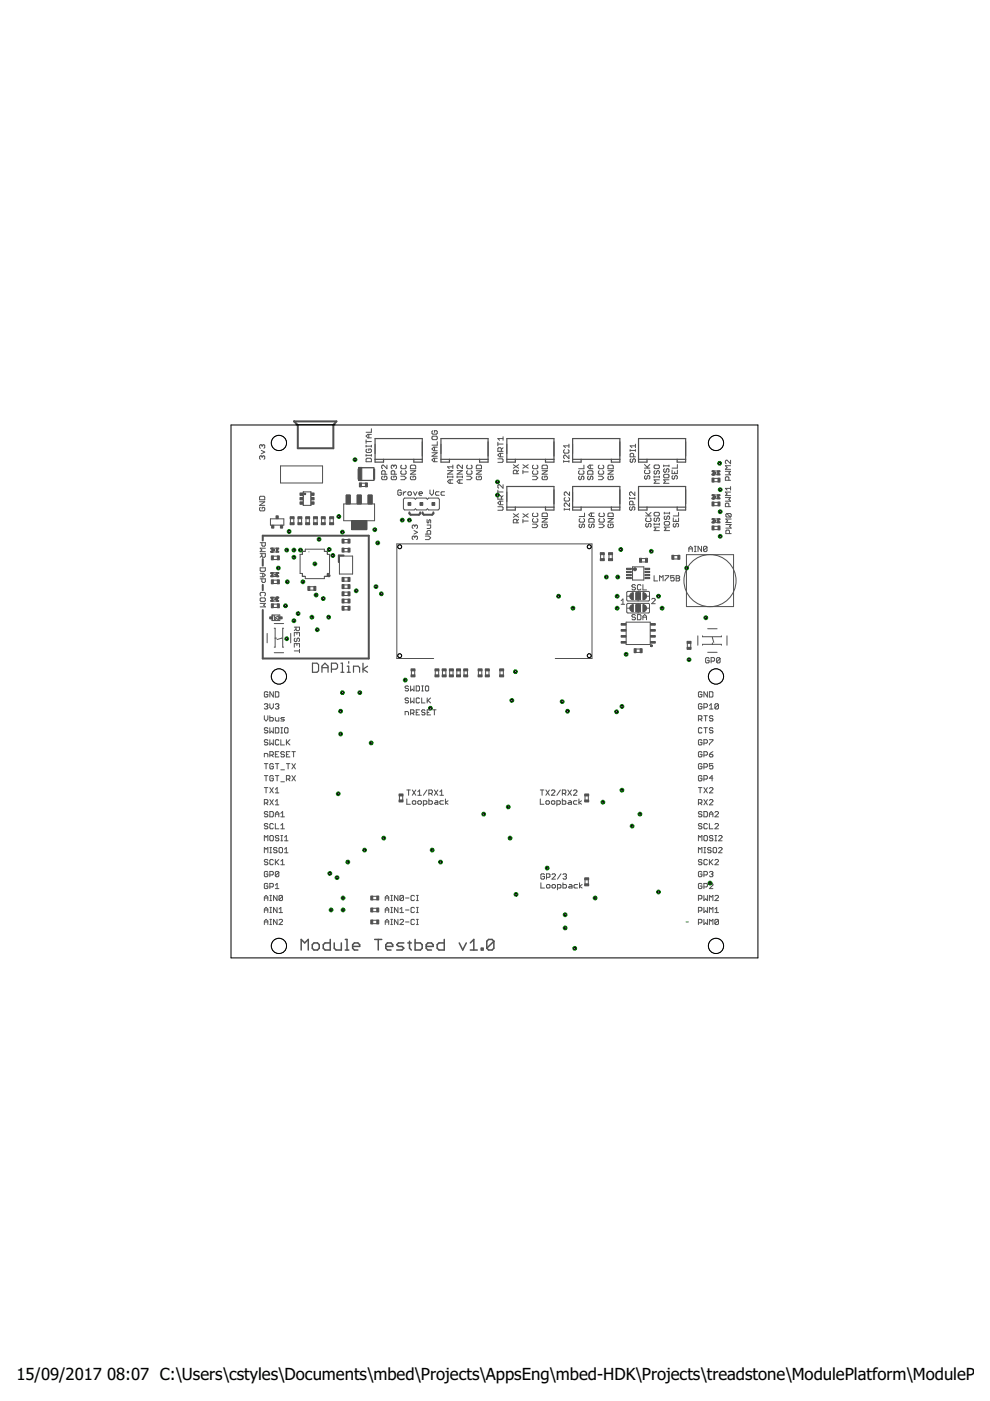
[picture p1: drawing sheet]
<svg xmlns="http://www.w3.org/2000/svg" width="210mm" height="297mm" viewBox="0 0 210 297" stroke-linecap="round" stroke-linejoin="round" font-family="sans-serif">
<defs><g id="words">
<g font-size="3.5">
<text x="3.5" y="292.5">15/09/2017</text>
<text x="22.7" y="292.5">08:07 C:\Users\cstyles\Documents\mbed\Projects\AppsEng\mbed-HDK\Projects\treadstone\ModulePlatform\ModulePlatf</text>
</g>
</g></defs>
<g fill="none" stroke="#505050" stroke-width=".21">
<path d="M55.4 95.5l.7 .3-.7 .4M55.6 96.8l-.2-.2-.4 .2 .2 .6M55.6 94.5l-.2-.2-.4 .2v.4l.2 .2M55.6 96.8l.2-.2 .3 .2-.1 .6M55.6 94.5v.2M55.6 96.8v.2M55.6 94.5l.2-.2 .3 .2v.4l-.1 .2M59.5 98.8h8.9v3.6h-8.9zM76.1 99.2h3.2v2.7h-3.2zM76.1 99.1h.6M77.6 97.3l.2-.1h.7l.2 .1v.6h-1.1zM77.6 93.3v.7"/>
<path d="M77.6 94.4v.4M77.6 96.4v.3M77.6 96.5h1.1M77.6 94.6h1.1M77.6 93.6h1.1M77.8 95.2l-.2 .2v.4l.2 .1h.7l.2-.1v-.4l-.2-.2h-.3v.4M78.2 92.1v.7M78.7 90.9v.8h-1.1M78.7 94.4v.4M78.7 96.4v.3M78.7 92.1h-.7l-.4 .4 .4 .3h.7M79.5 94.2v2"/>
<path d="M82 98.6v.8l-.7-.8-.4 .2v.4l.2 .2M83.5 98.8l-.2-.2-.3 .2v.4l.1 .2M83.5 98.8l.2-.2 .4 .2v.4l-.2 .2M83.5 98.8v.2M85.2 99.8l-.2 .2v.4l.2 .1h.7l.2-.1v-.4l-.2-.2M85.2 98.6l-.2 .2v.4l.2 .2h.7l.2-.2v-.4l-.2-.2M87 99.8h1.1l-1.1 .7h1.1M87.2 98.6h.7l.2 .2v.6h-1.1v-.6zM91.6 96h1.1l-1.1 .7h1.1M91.6 92.7l.2-.2h.7l.2 .2v.3l-.2 .2h-.7l-.2-.2zM91.8 91.3l-.2 .2v.4l.2 .2h.7l.2-.2v-.4l-.2-.2h-.4v.4M92.1 94.8v.8"/>
<path d="M92.1 97.2v.7M92.7 97.2h-.8l-.3 .3 .3 .4h.8M92.7 94.8h-.8l-.3 .4 .3 .4h.8M92.7 93.6v.8h-1.1M93.5 94.2v2M94.9 99.8h1.1l-1.1 .7h1.1M96 98.6v.8M96 99h-1.1l.3 .4M96.9 99.8h1.1l-1.1 .7h1.1M98 98.6v.8l-.7-.8-.4 .2v.4l.2 .2M99.1 99.8l-.1 .2v.4l.1 .1h.8l.2-.1v-.4l-.2-.2M99.1 98.6l-.1 .2v.4l.1 .2h.8l.2-.2v-.4l-.2-.2"/>
<path d="M101 99.8h1.1l-1.1 .7h1.1M101.2 98.6h.7l.2 .2v.6h-1.1v-.6zM105.6 97.3h.9l.2 .2-.2 .5h-.9M105.6 93.8v.7M105.6 94.1h1.1M106.1 96.1v.8M106.3 95.7v-.6l-.2-.2h-.4l-.1 .2v.6h1.1M106.7 92.6v.7M106.7 96.1h-.8l-.3 .4 .3 .4h.8M106.7 94.9l-.4 .4M106.7 93h-1.1l.3 .3M107.5 94.2v2"/>
<path d="M108.8 98.5l1.2 .8M110 99.7l-.4 .4M110 98.5l-1.2 .8M110.9 99.7v.7M110.9 98.5l1.1 .8M112 98.5l-1.1 .8M113.1 99.8l-.2 .2v.4l.2 .1h.7l.2-.1v-.4l-.2-.2M113.1 98.6l-.2 .2v.4l.2 .2h.7l.2-.2v-.4l-.2-.2M114.9 99.8h1.2l-1.2 .7h1.2M114.9 98.8l.2-.2h.8l.2 .2v.6h-1.2zM119.5 97.8h1.1M119.5 97.6v.4"/>
<path d="M119.7 95.3l-.2 .2v.4l.2 .2h.7l.2-.2v-.4l-.2-.2M120.6 96.5v.7l-.7-.7-.4 .2v.3l.2 .2M120.6 94.2v.7M120.6 97.6v.4M120.6 94.5h-1.1l.4 .4M121.4 94.2v2M122.9 99.8l-.2 .2v.4l.2 .1h.7l.2-.1v-.4l-.2-.2M123.8 98.6v.8h-1.1M124.6 100l.2-.2h.7l.2 .2v.5h-1.1zM125.2 98.6v.8M125.7 98.6h-.7l-.4 .4 .4 .4h.7M127.1 99.8l-.2 .2v.4l.2 .1h.7l.2-.1v-.4l-.2-.2"/>
<path d="M127.1 98.6l-.2 .2v.4l.2 .2h.7l.2-.2v-.4l-.2-.2M128.9 99.8h1.1l-1.1 .7h1.1M128.9 98.8l.2-.2h.7l.2 .2v.6h-1.1zM133.6 95.3v.4M133.6 95.5h1.1M133.8 97.3l-.2 .2v.3l.4 .2 .2-.5 .3-.2 .2 .2v.3l-.2 .2M134.3 96.9v-.6l-.1-.2-.6 .2v.6h1.1M134.7 94.5h-1.1l.4 .4M134.7 94.2v.7M134.7 95.3v.4M135.4 94.2v2M136.7 99.3h1.1"/>
<path d="M136.7 98.5l.7 .8M136.8 99.7l-.1 .1v.4l.1 .2h.8l.2-.2v-.4l-.2-.1M137.8 98.5l-.6 .6M138.7 98.8l.2-.2h.7l.2 .2v.4l-.2 .2h-.7l-.2-.2zM138.9 99.8l-.2 .2v.3l.3 .2 .2-.2v-.3l.4-.2 .2 .2v.3l-.2 .2M140.7 98.6v.4M140.7 98.8h1.1M140.9 99.4l-.2 .2v.3l.2 .2 .4-.2v-.3l.2-.2 .3 .2v.3l-.2 .2M141.8 98.6v.4M142.5 99.7v.7h1.1v-.7M143.6 98.5v.8h-1.1M151 99.9l.3 .4-.3 .3"/>
<path d="M151.4 99.9h.8M152.6 100l-.2 .2 .2 .3M153.8 99.9h1.1l-.4 .4 .4 .4h-1.1M154.9 98.7h-1.1l.4 .4-.4 .4h1.1M154.9 97.6v.7l-.7-.7-.4 .2 .2 .5M55 106.4h1.1l-1.1 .7h1.1M55.2 115.1h1.1v.5l-.2 .2h-.4l-.2-.2v-.5M55.2 117.4h1.1v.6l-.2 .2h-.4l-.2-.2v-.6M55.2 105.2h.8l.1 .2v.6h-1.1v-.6zM55.2 107.6l-.2 .1v.4l.2 .2h.8l.1-.2v-.4l-.1-.1h-.4v.3M55.5 117.8l-.3 .4M56.3 116.2h-1.1l.3 .4-.3 .4h1.1"/>
<path d="M57.3 110h2.9v1.3h-2.9zM57.4 116.3l.3 .3-.3 .3M57.9 117h.7M57.9 116.2h.7M58 117.9h.8M58 118.6h.8M59.1 116.4l-.3 .2 .3 .3M61.6 110v.8M62.3 110v.8M63.2 110v.8M63.9 110v.8M64.1 116.9h.6v-.5h4.1v.5h.6v.6h.5v4.1h-.5v.6h-.6v.5h-4.1v-.5h-.6v-.6h-.5v-4.1h.5z"/>
<path d="M64.3 104.3h1.6v2.8h-1.6zM64.9 110v.8M65.6 110v.8M66.5 110v.8M67.2 110v.8M68.2 110v.8M68.9 110v.8M70 110v.8M70.7 110v.8M72 117.9h2.8v3.8h-2.8zM72.9 106.8h6.5v3.6h-6.5zM72.9 115.1h.9"/>
<path d="M72.9 117h.9M72.9 114.4h.9M72.9 116.3h.9M76.6 102.4h.9M76.6 103.1h.9M81.1 101l-.2 .2v.3l.2 .2h.8l.1-.2v-.3l-.1-.2h-.4v.3M81.7 100.5v-.5l-.2-.2-.6 .2v.5h1.1M83.1 101l-.1 .2v.3l.1 .2h.8l.2-.2v-.3l-.2-.2h-.4v.3M83.7 100.5v-.5l-.2-.2-.5 .2v.5h1.1M85 101h.7l.4 .3-.4 .4h-.7M85.1 104.1l-.2-.2h-.4l-.2 .2v.7l.2 .2h.4l.2-.2v-.3h-.4M85.5 104.3v.7"/>
<path d="M85.5 105.9l.3-.3h2l.3 .3 .2-.3h2.1l.2 .3 .3-.3h2l.3 .3v2l-.3 .2h-2l-.3-.2-.2 .2h-2.1l-.2-.2-.3 .2h-2l-.3-.2zM86.1 104.3l-.6 .3M86.5 104.5l.2-.2h.4l.1 .5-.1 .2h-.4l-.2-.2zM87.2 101l-.2 .2v.3l.2 .2h.7l.2-.2v-.3l-.2-.2h-.3v.3M87.7 104.3l.3 .7 .4-.7M87.8 112.5l.7 .4-.7 .3M87.9 111.5l-.1-.2-.4 .2v.4l.2 .2M87.9 111.5l.2-.2 .4 .2v.4l-.2 .2M87.9 113.8l.2-.1 .4 .1v.4l-.2 .2M87.9 113.8l-.1-.1-.4 .1v.4l.2 .2M87.9 111.5v.2M87.9 113.8v.2"/>
<path d="M88.8 104.6h.8l-.2-.3h-.4l-.2 .2v.3l.2 .2h.4M90.2 113.2h1.1v-.5l-.2-.2h-.4l-.1 .2v.5M90.2 113.7h.7l.4 .3-.4 .4h-.7M90.6 110.2v.5l.1 .2 .4-.7 .2 .1v.6M90.6 111.3h.7v.6l-.2 .2h-.5M91.2 103.9v.7l.3 .4 .4-.4v-.7M93.1 104.3h-.6l-.2 .2v.3l.2 .2h.6M94.3 104.3h-.6l-.2 .2 .2 .5h.6M94.9 101.1h1.1M94.9 100.9v.4M95.4 101.7v.8M96 101.7h-.8l-.3 .4 .3 .4h.8"/>
<path d="M96 100.9v.4M96.9 101.1h1.1M96.9 100.9v.4M97.5 101.7v.8M98 101.7h-.7l-.4 .4 .4 .4h.7M98 100.9v.4M99 101h.7l.4 .3-.4 .4h-.7M101.2 101l-.2 .2 .2 .5h.7l.2-.2-.2-.5h-.4v.3M105.6 107.4h.9l.2 .2v.4l-.2 .2h-.9M105.6 103.9v.8M105.6 104.3h1.1M106.1 106.3v.7"/>
<path d="M106.3 105.8v-.5l-.2-.2h-.4l-.1 .2v.5h1.1M106.7 102.8v.7l-.8-.7-.3 .2 .1 .5M106.7 106.3h-.8l-.3 .3 .3 .4h.8M106.7 105.1l-.4 .4M107.5 104.3v2M108.8 108.9l1.2 .8M109.6 100.4v-.5l-.2-.2h-.4l-.2 .2v.5h1.2M109.6 110.8v-.5l-.2-.2h-.4l-.2 .2v.5h1.2M110 110.1l-.4 .4M110 108.9l-1.2 .8M110.9 100.1h1.1M110.9 110.1v.7"/>
<path d="M110.9 110.5h1.1M110.9 108.9l1.1 .8M112 108.9l-1.1 .8M112.9 101h.8l.3 .3-.3 .4h-.8M112.9 111.1h.8l.3 .4-.3 .4h-.8M113.1 109.9l-.2 .2v.4l.2 .2h.7l.2-.2v-.4l-.2-.2M113.1 108.8l-.2 .2v.3l.2 .2h.7l.2-.2v-.3l-.2-.2M114.9 109.9h1.2l-1.2 .8h1.2M115.1 101l-.2 .2v.3l.2 .2h.8l.2-.2v-.3l-.2-.2h-.4v.3M115.1 108.8h.8l.2 .2v.5h-1.2v-.5zM115.1 111.1l-.2 .2v.4l.2 .2h.8l.2-.2v-.4l-.2-.2h-.4v.4M119.6 108h1.2"/>
<path d="M119.6 107.8v.4M119.8 105.5l-.2 .2v.3l.2 .2h.8l.2-.2v-.3l-.2-.2M120.8 104.3v.8l-.8-.8-.4 .2v.4l.2 .2M120.8 106.7v.7l-.8-.7-.4 .1v.4l.2 .2M120.8 107.8v.4M121.4 104.3v2M122.9 101l-.2 .2v.3l.4 .2 .2-.2v-.3l.3-.2 .2 .2v.3l-.2 .2M123 111.1l-.2 .2v.4l.2 .2 .4-.2v-.4l.1-.2 .4 .2v.4l-.2 .2M123 109.9l-.2 .2v.4l.2 .2h.7l.2-.2v-.4l-.2-.2M123.9 108.8v.7h-1.1M124.8 101l-.2 .2v.3l.4 .2 .2-.2v-.3l.3-.2 .2 .2v.3l-.2 .2M124.8 110.1l.2-.2h.8l.2 .2v.6h-1.2z"/>
<path d="M125 111.1l-.2 .2v.4l.2 .2 .4-.2v-.4l.2-.2 .4 .2v.4l-.2 .2M125.4 108.8v.7M126 108.8h-.8l-.4 .4 .4 .3h.8M126.9 101h.7l.4 .3-.4 .4h-.7M127 111.1h.7l.4 .4-.4 .4h-.7M127.2 109.9l-.2 .2v.4l.2 .2h.7l.2-.2v-.4l-.2-.2M127.2 108.8l-.2 .2v.3l.2 .2h.7l.2-.2v-.3l-.2-.2M127.3 117.6v.9M128 117.6v.9M128.9 109.9h1.1l-1.1 .8h1.1M129.1 101l-.2 .2v.3l.2 .2h.7l.2-.2v-.3l-.2-.2h-.3v.3M129.1 108.8h.7l.2 .2v.5h-1.1v-.5z"/>
<path d="M129.1 111.1l-.2 .2v.4l.2 .2h.7l.2-.2v-.4l-.2-.2h-.3v.4M129.1 117.6v.9M129.8 117.6v.9M133.5 105.5v.3M133.5 105.7h1.1M133.7 107.4l-.2 .2v.4l.2 .2 .3-.2v-.4l.2-.2 .4 .2v.4l-.2 .2M134.2 107v-.6l-.2-.1h-.3l-.2 .1v.6h1.1M134.6 104.3v.8l-.7-.8-.4 .2v.4l.2 .2M134.6 105.5v.3M135.4 104.3v2M136 118.4h.9M136 119.1h.9"/>
<path d="M136.8 100.8l-.1 .2v.4l.1 .2 .4-.2v-.4l.2-.2 .4 .2v.4l-.2 .2M136.9 109.4h1.1M136.9 108.6l.7 .8M137.1 111l-.2 .2v.3l.2 .2 .4-.2v-.3l.1-.2 .4 .2v.3l-.2 .2M137.1 109.8l-.2 .2v.4l.2 .2h.7l.2-.2v-.4l-.2-.2M138 108.6l-.5 .6M138.7 101.1h1.1M138.7 108.8l.2-.2h.7l.2 .2v.4l-.2 .2h-.7l-.2-.2zM138.7 100.9v.4M138.7 111v.3M138.7 111.1h1.1M138.9 109.8l-.2 .2v.4l.2 .2 .3-.2v-.4l.2-.2 .4 .2v.4l-.2 .2"/>
<path d="M139.8 101.7h-1.1l.3 .4-.3 .4h1.1M139.8 100.9v.4M139.8 111v.3M139.8 111.8h-1.1l.3 .3-.3 .4h1.1M140.7 100.7l.2-.1h.7l.2 .1v.4l-.2 .2h-.7l-.2-.2zM140.8 110.8l.2-.2h.8l.2 .2v.3l-.2 .2h-.8l-.2-.2zM140.8 108.6v.4M140.8 108.8h1.2M141 109.4l-.2 .2v.4l.4 .2 .2-.2v-.4l.4-.2 .2 .2v.4l-.2 .2M141.8 101.7h-1.1l.4 .4-.4 .4h1.1M142 111.8h-1.2l.4 .3-.4 .4h1.2M142 108.6v.4"/>
<path d="M142.7 100.8l-.2 .2v.4l.4 .2 .1-.2v-.4l.4-.2 .2 .2v.4l-.2 .2M142.7 109.8v.8h1.2v-.8M142.9 117.8h.8M142.9 118.5h.8M142.9 111l-.2 .2v.3l.2 .2 .4-.2v-.3l.2-.2 .4 .2v.3l-.2 .2M143 100v.4M143.3 110.2v.4M143.9 108.6v.8h-1.2M145.5 117.6h10v11h-10zM146 116.9v-.7l.4-.4 .4 .4v.7M146 116.4h.8M147.2 115.8h.4"/>
<path d="M147.2 116.9h.4M147.4 115.8v1.1M148.7 115.8v1.1l-.7-1.1v1.1M149.9 116l-.2-.2h-.3l-.2 .2v.8M149.9 116v.8l-.2 .1h-.3l-.2-.1M149.9 116l-.7 .8M151 110.1l.3 .3-.3 .3M151 105l.3 .3-.3 .3M151.4 111.6h.8M151.4 112.3h.8M151.4 106.5h.8M151.4 107.2h.8"/>
<path d="M151.4 101.4h.8M151.4 102.1h.8M151.4 110.8h.8M151.4 100.6h.8M151.4 105.7h.8M151.4 110h.8M151.4 104.9h.8M152.6 110.1l-.2 .3 .2 .3M152.6 105.1l-.2 .2 .2 .3M153.8 105.5h1.1l-.4 .4 .4 .4h-1.1M153.9 111.2h1.1l-.3 .4 .3 .4h-1.1M154.1 108.9l-.2 .2v.3l.2 .2h.8"/>
<path d="M154.1 108.9h.8l.1 .2-.1 .5M154.1 108.9l.8 .7M154.5 107.4v-.6l-.2-.1h-.3l-.2 .1v.6h1.1M154.5 101.8v-.5l-.2-.2h-.3l-.2 .2v.5h1.1M154.7 113.1v-.5l-.2-.2h-.4l-.2 .2v.5h1.1M154.9 104.3h-1.1l.4 .4-.4 .4h1.1M154.9 103.5h-1.1l.4 .4M154.9 103.2v.7M155 110h-1.1l.4 .4-.4 .4h1.1M55.2 120.4h1.1v.5l-.2 .2h-.8l-.1-.2zM55.2 122.7h1.1v.6l-.2 .2h-.4l-.2-.2v-.6M55.2 121.6h.7l.4 .3-.4 .4h-.7"/>
<path d="M55.2 127.9h1.1l-.4 .4 .4 .4h-1.1M55.3 126.3l-.1-.1 .1-.6h.8l.2 .2-.2 .5M55.3 126.8h.8l.2 .5-.2 .2h-.8l-.1-.2zM55.7 121.6v.7M56.6 134.3v2M57.4 121.6l.3 .2-.3 .3M57.4 126.8l.3 .2-.3 .3M57.7 130.4h1.6v1.2h-1.6zM57.8 130.4v1.2M57.9 127.4h.7M57.9 121.4h.7M57.9 122.2h.7"/>
<path d="M57.9 126.6h.7M58 123h.8M58 123.7h.8M58 128.1h.8M58 128.8h.8M58 130.6h.2v.8h.3M58.1 133.2h.2v4h-.2M58.1 138.4h2M58.1 132.2h2M58.3 135.3h.3M58.3 131l.7-.4v.8zM59.1 121.5l-.3 .3 .3 .3"/>
<path d="M59.1 126.7l-.3 .3 .3 .3M59.8 135.3l-1.1 .3M60.1 133.2h-.2v4h.2M61.6 134.3v2M62.4 133h1.1v.5l-.2 .2h-.4l-.1-.2v-.5M62.4 134.9v-.8h1.1v.8M62.4 137.2v-.7h1.1v.7M62.4 138h1.1M62.6 135.3l-.2 .2v.4l.2 .1 .3-.1v-.4l.2-.2 .4 .2v.4l-.2 .1M62.8 133.3l-.4 .4M62.9 134.1v.4M62.9 136.5v.3"/>
<path d="M63.5 137.6v.8M65.7 125.1h.8M65.7 124.4h.8M72.9 123.2h.9M72.9 128.6h.9M72.9 127.8h.9M72.9 127.1h.9M72.9 122.5h.9M72.9 126.3h.9M72.9 125.5h.9M72.9 124.7h.9M72.9 124h.9"/>
<path d="M72.9 129.3h.9M91.9 139.6h-7.8v-24.3h41.4v24.3h-7.8M131.7 127.4l.4-.4v1.1M131.7 128.1h.7M132.8 131.9h5.1v4.8h-5.1zM133 125.5l4.6-.1 .1 .2v1.7l-.2 .1h-4.4l-.2-.2zM133 128h4.6l.1 .2v1.6l-.2 .2-4.4-.1-.2-.2zM133 126.4h.5M133 128.9h.5M134.1 120.2h2.4v2.8h-2.4zM134.7 124.1l-.2-.1h-.3l-.2 .3 .2 .2h.3l.2 .4-.2 .2h-.3l-.2-.2M134.7 130.5l-.2-.2-.5 .2 .2 .4h.3l.2 .1-.2 .4-.5-.2"/>
<path d="M134.9 138.3h.8M134.9 137.6h.8M135.1 130.3h.6l.2 .2v.7l-.2 .2h-.6zM135.3 125.4v.2M135.3 127.2v.2M135.3 127.9v.3M135.3 129.7v.3M135.9 124.1l-.2-.1h-.4l-.2 .1v.8l.2 .2h.4l.2-.2M136.3 124v1.1h.8M136.3 131.4v-.7l.4-.4 .4 .4v.7M136.3 130.9h.8M137.1 126.4h.5"/>
<path d="M137.1 128.9h.5M138.2 127l.2-.1 .5 .1v.2l-.7 .8h.7M138.7 122v1.2h.7M139.8 123.2v-1.2l.4 .4 .4-.4v1.2M141 122h.8v.2l-.8 .8v.2M142.9 122h-.7v.6l.4-.2 .3 .2v.4l-.2 .2h-.3l-.2-.2M143.4 122h.5l.2 .2-.2 .4 .2 .4-.2 .2h-.5zM143.4 122.6h.5M145.7 136.4v.8M146.5 136.4v.8M148 134.8v2M148.9 134.8v.2h4.1v-.2"/>
<path d="M148.9 136.8v-.2h4.1v.2M150.1 138.3h1.9M150.1 133.3h1.9M150.3 139.6l-.1-.2h-.4l-.2 .2v.8l.2 .1h.4l.1-.1v-.4h-.3M151 135.1l.3 1.1M151 136.3v.3M152.7 139.6l-.2-.2h-.4l-.2 .2v.8M152.7 139.6v.8l-.2 .1h-.4l-.2-.1M152.7 139.6l-.8 .8M154.1 134.8v2M56 151.7v.8l.4 .4 .4-.4v-.8M56 149.4l.2-.2h.4l.2 .2-.2 .4"/>
<path d="M56.4 149.8h.2M56.6 149.8l.2 .2-.2 .3h-.4l-.2-.2M56.8 146.9l-.2-.2h-.4l-.2 .2v.7l.2 .2h.4l.2-.2v-.4h-.4M56.8 154.5l-.2-.2h-.4l-.2 .4 .2 .2h.4l.2 .3-.2 .2h-.4l-.2-.2M56.8 157l-.2-.2h-.4l-.2 .4 .2 .2h.4l.2 .4-.2 .1h-.4l-.2-.1M57.2 149.2v.8l.4 .3 .4-.3v-.8M57.2 151.7v1.2h.6l.2-.2v-.4l-.2-.2h-.6M57.2 154.3v1.1l.4-.4 .4 .4v-1.1M57.2 156.8v1.1l.4-.3 .4 .3v-1.1M58 146.7v1.1l-.8-1.1v1.1M58.4 146.7h.5l.2 .2v.7l-.2 .2h-.5zM58.4 152.1v.6l.2 .2h.5v-.8"/>
<path d="M58.4 154.3h.5l.2 .2v.7l-.2 .2h-.5zM58.4 149.4l.2-.2h.3l.2 .2-.2 .4M58.4 159.9h.4M58.8 149.8h.1M58.9 149.8l.2 .2-.2 .3h-.3l-.2-.2M59.1 157l-.2-.2h-.3l-.2 .2v.8l.2 .1h.3l.2-.1M59.1 159.4h-.7v1.1h.7M59.5 154.3h.4M59.5 155.4h.4M59.5 156.8v1.1h.8M59.7 154.3v1.1M60.3 152.1h-.6l-.2 .2 .2 .2h.4l.2 .2-.2 .2h-.6"/>
<path d="M60.3 159.6l-.2-.2h-.4l-.2 .2 .2 .3h.4l.2 .2-.2 .4h-.4l-.2-.2M60.5 154.3h.4l.2 .2v.7l-.2 .2h-.4l-.2-.2v-.7zM60.7 156.8v1.1M60.7 159.9h.4M60.9 157.4l.6 .5M61.5 159.4h-.8v1.1h.8M61.5 156.8l-.8 .8M61.9 159.4h.7M62.3 159.4v1.1M87.2 142.2v.9M87.9 142.2v.9M92.3 142.2v.9"/>
<path d="M93 142.2v.9M93.8 142.2v.9M94.5 142.2v.9M95.3 142.2v.9M96.1 142.2v.9M96.9 142.2v.9M97.6 142.2v.9M98.4 142.2v.9M99.1 142.2v.9M101.4 142.2v.9M102.2 142.2v.9M103 142.2v.9"/>
<path d="M103.7 142.2v.9M106 142.2v.9M106.7 142.2v.9M148.1 152.5h.5l.2-.2v-.4l-.2-.2h-.5v1.2M148.4 152.5l.4 .4M148.8 146.9l-.2-.2h-.3l-.2 .2v.7l.2 .2h.3l.2-.2v-.4h-.4M148.8 149.4l-.2-.2h-.3l-.2 .2v.7l.2 .2h.3l.2-.2v-.3h-.4M148.8 154.5l-.2-.2h-.3l-.2 .2v.7l.2 .2h.3l.2-.2M148.8 157l-.2-.2h-.3l-.2 .2v.8l.2 .1h.3l.2-.1v-.4h-.4M148.8 159.6l-.2-.2h-.3l-.2 .2v.7l.2 .2h.3l.2-.2v-.4h-.4M149.2 150h.6l.2-.2v-.4l-.2-.2h-.6v1.1M149.2 154.3h.8"/>
<path d="M149.2 157.6h.6l.2-.2v-.4l-.2-.2h-.6v1.1M149.2 151.7h.8M149.6 151.7v1.2M149.6 154.3v1.1M150 146.7v1.1l-.8-1.1v1.1M150.4 146.7h.6l.2 .2v.7l-.2 .2h-.6zM150.4 150.3h.8M150.4 156.8h.8l-.8 1.1M150.4 159.9h.6l.2 .4-.2 .2h-.4l-.2-.2zM150.4 149.6l.4-.4v1.1M150.8 140.2h.5l.2-.2v-.4l-.2-.2h-.5v1.1M151.2 151.9l-.2-.2h-.4l-.2 .2 .2 .4h.4l.2 .2-.2 .4h-.4l-.2-.2"/>
<path d="M151.2 154.5l-.2-.2h-.4l-.2 .2 .2 .4h.4l.2 .1-.2 .4h-.4l-.2-.2M151.2 159.4l-.8 .5M152.3 149.4l-.2-.2h-.3l-.2 .2v.7M152.3 149.4v.7l-.2 .2h-.3l-.2-.2M152.3 149.4l-.7 .7M56 170.3h.6l.2-.2v-.4l-.2-.2h-.6v1.1M56 160.5v-.8h.6l.2 .2v.6M56 178.3v-1.2l.4 .4 .4-.4v1.2M56 161.9h.8M56 164.4h.8M56 167h.8M56.4 161.9v1.1"/>
<path d="M56.4 164.4v1.2M56.4 167v1.1M56.4 170.3l.4 .3M56.8 172.3l-.2-.2h-.4l-.2 .3 .2 .2h.4l.2 .4-.2 .2h-.4l-.2-.2M56.8 174.8l-.2-.2h-.4l-.2 .4 .2 .2h.4l.2 .3-.2 .2h-.4l-.2-.2M57.2 177.3l.2-.2h.4l.2 .2v.8l-.2 .2h-.4l-.2-.2zM57.2 160.1h.6l.2-.2v-.3l-.2-.2h-.6v1.1M57.2 172.1h.6l.2 .2v.7l-.2 .2h-.6zM57.2 167l.8 1.1M57.2 169.5l.8 1.1M57.2 179.7h.4M57.4 179.7v1.1"/>
<path d="M57.6 160.1l.4 .4M58 162.1l-.2-.2h-.4l-.2 .2v.7l.2 .2h.4l.2-.2v-.3h-.4M58 164.6l-.2-.2h-.4l-.2 .2v.8l.2 .2h.4l.2-.2v-.4h-.4M58 174.8l-.2-.2h-.4l-.2 .2v.7l.2 .2h.4l.2-.2M58 167l-.8 1.1M58 169.5l-.8 1.1M58.4 167.4l.4-.4v1.1M58.4 173.2v-.8l.4-.3 .3 .3v.8M58.4 174.6v1.1h.7M58.4 161.9h.7M58.4 169.9l.4-.4v1.1M58.4 164.4h.7"/>
<path d="M58.4 168.1h.7M58.4 170.6h.7M58.4 172.6h.7M58.7 179.9l-.2-.2h-.3l-.2 .3 .2 .2h.3l.2 .4-.2 .2h-.3l-.2-.2M58.8 161.9v1.1M58.8 164.4v1.2M59.1 177.3l-.2-.2h-.3l-.2 .2 .2 .4h.3l.2 .2-.2 .4h-.3l-.2-.2M59.2 179.9l.2-.2h.3l.2 .2v.7l-.2 .2h-.3l-.2-.2zM59.5 163.2h.8M59.5 165.8h.8M59.5 173.2h.8M59.5 172.4l.4-.3v1.1"/>
<path d="M59.5 175l.4-.4v1.1M59.5 175.7h.8M59.5 177.1h.4M59.5 178.3h.4M59.7 177.1v1.2M60.3 178.3h.8M60.3 177.5l.4-.4v1.2M60.7 165.2h.6l.2-.2v-.4l-.2-.2h-.6v1.2M60.7 161.9h.8M61.1 161.9v1.1M61.1 165.2l.4 .4M61.9 161.9l.7 1.1"/>
<path d="M61.9 164.4l.7 1.2M62.6 161.9l-.7 1.1M62.6 164.4l-.7 1.2M84.7 168.8v.8M85.4 168.8v.8M86.3 167.5h.7M86.3 169.4v1.1h.7M86.6 167.5v1.1M87.4 169.9l.2-.1h.4l.2 .1v.4l-.2 .2h-.4l-.2-.2zM87.4 167.5l.8 1.1M88.2 167.5l-.8 1.1M88.6 168.6h.7"/>
<path d="M88.6 169.9l.2-.1h.4l.1 .1v.4l-.1 .2h-.4l-.2-.2zM88.6 167.9l.4-.4v1.1M89.8 170.5h.5l.2-.2v-.4l-.2-.1h-.5v1.1M90.5 167.5l-.7 1.1M90.9 168.2h.6l.2-.2v-.3l-.2-.2h-.6v1.1M90.9 169.4v1.1h.6l.2-.2v-.4l-.2-.1h-.6M91.3 168.2l.4 .4M92.1 167.5l.7 1.1M92.3 169.8h.4l.1 .1v.6h-.5l-.2-.2 .2-.2h.5M92.8 167.5l-.7 1.1M93.3 168.6h.7M93.3 167.9l.3-.4v1.1"/>
<path d="M94 169.8h-.5l-.2 .1v.4l.2 .2h.5M94.4 169.4v1.1M95 169.8l-.6 .3 .6 .4M114.6 167.5h.7M114.6 169.4v1.1h.7M114.9 167.5v1.1M115.7 167.5l.8 1.1M115.7 169.9l.2-.1h.4l.2 .1v.4l-.2 .2h-.4l-.2-.2zM116.5 167.5l-.8 1.1M116.9 167.7l.2-.2h.4l.1 .2v.2l-.7 .7h.7M116.9 169.9l.6-.1 .1 .1v.4l-.1 .2h-.4l-.2-.2zM118.1 170.5h.5l.2-.2v-.4l-.2-.1h-.5v1.1"/>
<path d="M118.8 167.5l-.7 1.1M119.2 168.2h.6l.2-.2-.2-.5h-.6v1.1M119.2 169.4v1.1h.6l.2-.2v-.4l-.2-.1h-.6M119.6 168.2l.4 .4M120.4 167.5l.8 1.1M120.6 169.8h.4l.2 .1v.6h-.6l-.2-.2 .2-.2h.6M121.2 167.5l-.8 1.1M121.6 167.7l.2-.2h.3l.2 .2v.2l-.7 .7h.7M122.3 169.8h-.5l-.2 .1v.4l.2 .2h.5M122.7 169.4v1.1M123.3 169.8l-.6 .3 .6 .4M124 168.8v.8"/>
<path d="M124.7 168.8v.8M148.1 167h.7M148.1 170.3h.5l.2-.2v-.4l-.2-.2h-.5v1.1M148.1 178.3v-1.2l.3 .4 .4-.4v1.2M148.4 170.3l.4 .3M148.4 167v1.1M148.8 162.1l-.2-.2h-.3l-.2 .2v.7l.2 .2h.3l.2-.2v-.3h-.4M148.8 164.6l-.2-.2h-.3l-.2 .2v.8l.2 .2h.3l.2-.2v-.4h-.4M148.8 172.3l-.2-.2h-.3l-.2 .3 .2 .2h.3l.2 .4-.2 .2h-.3l-.2-.2M148.8 174.8l-.2-.2h-.3l-.2 .4 .2 .2h.3l.2 .3-.2 .2h-.3l-.2-.2M149.2 165.2h.6l.2-.2v-.4l-.2-.2h-.6v1.2M149.2 160.1h.6l.2-.2v-.3l-.2-.2h-.6v1.1"/>
<path d="M149.2 162.6h.6l.2-.1v-.4l-.2-.2h-.6v1.1M149.2 172.1h.6l.2 .2v.7l-.2 .2h-.6zM149.2 179.7h.4M149.2 169.5l.8 1.1M149.2 167l.8 1.1M149.4 177.1h.4l.2 .2v.8l-.2 .2h-.4l-.2-.2v-.8zM149.4 179.7v1.1M150 174.8l-.2-.2h-.4l-.2 .2v.7l.2 .2h.4l.2-.2M150 169.5l-.8 1.1M150 167l-.8 1.1M150.4 167.2l.2-.2h.4l.2 .2v.2l-.8 .7h.8M150.4 169.7l.2-.2h.4l.2 .2v.2l-.8 .7h.8"/>
<path d="M150.4 172.6h.8M150.4 174.6v1.1h.8M150.4 173.2v-.8l.4-.3 .4 .3v.8M150.8 179.9l-.2-.2h-.4l-.2 .3 .2 .2h.4l.2 .4-.2 .2h-.4l-.2-.2M151.2 161.9h-.8v.6l.6-.2 .2 .5-.2 .2h-.4l-.2-.2M151.2 165h-.8l.6-.6v1.2M151.2 177.3l-.2-.2h-.4l-.2 .2 .2 .4h.4l.2 .2-.2 .4h-.4l-.2-.2M151.2 179.9l.2-.2h.3l.2 .2v.7l-.2 .2h-.3l-.2-.2zM151.6 172.3l.2-.2h.3l.2 .2v.1l-.7 .8h.7M151.6 174.8l.2-.2h.3l.2 .2v.2l-.7 .7h.7M151.6 177.1h.4M151.6 178.3h.4"/>
<path d="M151.8 177.1v1.2M152.4 177.3l.1-.2h.4l.2 .2-.7 1h.7M152.4 179.9l.1-.2h.4l.2 .2-.7 .9h.7M56 180.8v-1.1l.4 .3 .4-.3v1.1M56 190.9v-.7l.4-.4 .4 .4v.7M56 193.5v-.8l.4-.3 .4 .3v.8M56 196v-.7l.4-.4 .4 .4v.7M56 190.4h.8M56 192.9h.8M56 195.5h.8M56.8 182.4l-.2-.2h-.4l-.2 .4 .2 .2h.4l.2 .4-.2 .1h-.4l-.2-.1M56.8 185l-.2-.2h-.4l-.2 .2v.7l.2 .2h.4l.2-.2v-.4h-.4"/>
<path d="M56.8 187.5l-.2-.2h-.4l-.2 .2v.7l.2 .2h.4l.2-.2v-.3h-.4M57.2 185.5h.6l.2-.2v-.3l-.2-.2h-.6v1.1M57.2 188h.6l.2-.1v-.4l-.2-.2h-.6v1.1M57.2 180.8h.4M57.2 190.9h.4M57.2 189.8h.4M57.2 193.5h.4M57.2 192.4h.4M57.2 196h.4M57.2 194.9h.4M57.4 189.8v1.1M57.4 192.4v1.1"/>
<path d="M57.4 194.9v1.1M58 182.4l-.2-.2h-.4l-.2 .2v.8l.2 .1h.4l.2-.1M58.4 182.2v1.1M58.4 187.7l.4-.4v1.1M58.4 188.4h.7M58.6 182.8l.5 .5M58.7 189.8v1.1l-.7-1.1v1.1M58.7 192.4v1.1l-.7-1.1v1.1M58.7 194.9v1.1l-.7-1.1v1.1M59.1 185l-.7 .7M59.1 185l-.2-.2h-.3l-.2 .2v.7M59.1 185v.7l-.2 .2h-.3l-.2-.2"/>
<path d="M59.1 182.2l-.7 .8M59.2 192.7l.3-.3v1.1M59.2 195.1l.2-.2 .5 .2v.2l-.7 .7h.7M59.2 193.5h.7M59.5 182.6l.4-.4v1.1M59.5 183.3h.8M59.9 190v.8l-.2 .1-.5-.1M59.9 190l-.2-.2-.5 .2v.8M59.9 190l-.7 .8M60.3 180l.4-.3v1.1M60.3 180.8h.8M79 190.8h.9"/>
<path d="M79 190h.9M79 193.3h.9M79 192.6h.9M79 195.8h.9M79 195.1h.9M81.7 190.9v-.7l.4-.4 .3 .4v.7M81.7 193.5v-.8l.4-.3 .3 .3v.8M81.7 196v-.7l.4-.4 .3 .4v.7M81.7 190.4h.7M81.7 192.9h.7M81.7 195.5h.7M82.8 190.9h.4"/>
<path d="M82.8 189.8h.4M82.8 193.5h.4M82.8 192.4h.4M82.8 196h.4M82.8 194.9h.4M83 189.8v1.1M83 192.4v1.1M83 194.9v1.1M84.4 189.8v1.1l-.8-1.1v1.1M84.4 192.4v1.1l-.8-1.1v1.1M84.4 194.9v1.1l-.8-1.1v1.1M84.8 193.5h.8"/>
<path d="M84.8 195.1l.2-.2h.4l.2 .2v.2l-.8 .7h.8M84.8 192.7l.4-.3v1.1M85.6 190v.8l-.2 .1h-.4l-.2-.1M85.6 190l-.2-.2h-.4l-.2 .2v.8M85.6 190l-.8 .8M86 190.4h.7M86 192.9h.7M86 195.5h.7M87.9 190l-.2-.2-.6 .2v.8l.2 .1 .6-.1M87.9 192.6l-.2-.2-.6 .2v.7l.2 .2 .6-.2M87.9 195.1l-.2-.2-.6 .2v.8l.2 .1 .6-.1M88.3 190.9h.4"/>
<path d="M88.3 189.8h.4M88.3 193.5h.4M88.3 192.4h.4M88.3 196h.4M88.3 194.9h.4M88.5 189.8v1.1M88.5 192.4v1.1M88.5 194.9v1.1M114.7 187.2v1.1h.7M115.4 185.4l-.1-.1h-.4l-.2 .1v.8l.2 .2h.4l.1-.2v-.4h-.3M115.9 186h.5l.2-.2v-.4l-.2-.1h-.5v1.1M116 187.5h.4l.2 .2v.4l-.2 .2h-.4l-.1-.2v-.4z"/>
<path d="M117 185.4l.2-.1 .6 .1v.2l-.8 .8h.8M117 187.7l.2-.2h.4l.2 .2v.4l-.6 .2-.2-.2zM118.2 188.3h.5l.2-.2v-.4l-.2-.2h-.5v1.2M118.9 185.3l-.7 1.1M119.4 187.2v1.1h.5l.2-.2v-.4l-.2-.2h-.5M119.4 185.4l.1-.1h.4l.2 .1-.2 .4M119.7 185.8h.2M119.9 185.8l.2 .2-.2 .4h-.4l-.1-.2M120.7 187.5h.4l.2 .2v.6h-.6l-.2-.2 .2-.2h.6M122.4 187.5h-.5l-.2 .2v.4l.2 .2h.5M122.9 187.2v1.1M123.4 187.5l-.5 .4 .5 .4"/>
<path d="M124 186.5v.9M124.7 186.5v.9M148.1 190.6h.5l.2-.2v-.4l-.2-.2h-.5v1.1M148.1 193.1h.5l.2-.2v-.3l-.2-.2h-.5v1.1M148.1 195.7h.5l.2-.2v-.4l-.2-.2h-.5v1.1M148.1 180.8v-1.1l.3 .3 .4-.3v1.1M148.8 182.4l-.2-.2h-.3l-.2 .4 .2 .2h.3l.2 .4-.2 .1h-.3l-.2-.1M148.8 185l-.2-.2h-.3l-.2 .2v.7l.2 .2h.3l.2-.2v-.4h-.4M148.8 187.5l-.2-.2h-.3l-.2 .2v.7l.2 .2h.3l.2-.2v-.3h-.4M149.2 180.8h.4M149.2 185.5h.6l.2-.2v-.3l-.2-.2h-.6v1.1M149.2 188h.6l.2-.1v-.4l-.2-.2h-.6v1.1"/>
<path d="M149.2 189.8v1.1l.4-.3 .4 .3v-1.1M149.2 192.4v1.1l.4-.4 .4 .4v-1.1M149.2 194.9v1.1l.4-.3 .4 .3v-1.1M150 182.4l-.2-.2h-.4l-.2 .2v.8l.2 .1h.4l.2-.1M150.4 185l.2-.2h.4l.2 .2-.2 .3M150.4 187.5l.2-.2h.4l.2 .2v.2l-.8 .7h.8M150.4 182.2v1.1M150.4 190.9v-1.1l.4 .4 .4-.4v1.1M150.4 193.5v-1.1l.4 .3 .4-.3v1.1M150.4 196v-1.1l.4 .4 .4-.4v1.1M150.6 182.8l.6 .5M150.8 185.3h.2"/>
<path d="M151 185.3l.2 .2-.2 .4h-.4l-.2-.2M151.2 182.2l-.8 .8M151.6 182.4l.2-.2h.3l.2 .2v.2l-.7 .7h.7M151.6 190l.2-.2h.3l.2 .2v.2l-.7 .7h.7M151.6 193.5h.7M151.6 192.7l.4-.3v1.1M152.3 195.1v.8l-.2 .1h-.3l-.2-.1M152.3 195.1l-.2-.2h-.3l-.2 .2v.8M152.3 195.1l-.7 .8"/>
<circle cx="150.5" cy="123.1" r="5.5"/>
</g>
<path d="M62.3 89.3h9l-.6 .8v4.9h-7.6v-4.9l-.7-.8M55.7 114.6v-1h22.5v26h-22.5v-10.3M55.7 118.5v1.4M72.9 117.8h-1.1v1.4M86.8 108.6v.3l.3 .2h1.7l.3-.2v-.3M89.6 108.6v.3l.3 .2h1.7l.3-.2v-.3M55.7 124v1.1" fill="none" stroke="#505050" stroke-width=".42"/>
<g fill="none" stroke="#505050" stroke-width=".25">
<path d="M79.5 97.4h10M81.3 97.4v.6h-1.8v-5h10v5h-1.8v-.6M93.5 97.4h10M95.3 97.4v.6h-1.8v-5h10v5h-1.8v-.6M107.5 97.4h10M109.3 97.4v.6h-1.8v-5h10v5h-1.8v-.6M121.4 97.4h10M123.2 97.4v.6h-1.8v-5h10v5h-1.8v-.6M135.4 97.4h10M137.2 97.4v.6h-1.8v-5h10v5h-1.8v-.6M107.5 107.5h10M109.3 107.5v.6h-1.8v-5h10v5h-1.8v-.6"/>
<path d="M121.4 107.5h10M123.2 107.5v.6h-1.8v-5h10v5h-1.8v-.6M135.4 107.5h10M137.2 107.5v.6h-1.8v-5h10v5h-1.8v-.6M66.3 140.6h.9l.3 .3v1.3l-.3 .3h-.9zM68.3 142.5v-1.3l.6-.6 .7 .6v1.3M68.3 141.6h1.3M70.3 141.9h.9l.4-.3v-.7l-.4-.3h-.9v1.9M72.3 142.5h.6M72.3 140.6h.3v1.9M73.6 142.5h.7M73.6 141.2h.3v1.3"/>
<path d="M73.9 140.3v.3M75 142.5v-1.3h.9l.3 .4v.9M77 140.6v1.9M77.9 141.2l-.9 .7 .9 .6"/>
</g>
<g fill="none" stroke="#505050" stroke-width=".32">
<path d="M66.6 199.9h.7l.4 .4v.7l-.4 .4h-.7l-.4-.4v-.7zM70 199.2v2.2h-1.1l-.4-.4v-.7l.4-.4h1.1M70.9 199.9v1.1l.3 .4h1.2v-1.5M73.2 199.2h.4v2.2M79.4 199.2h1.5M80.2 199.2v2.2M85.6 199.9h-1.1l-.4 .4 .4 .4h.7l.4 .3-.4 .4h-1.1M86.5 199.9h.7M86.8 199.6v1.4l.4 .4M88 199.2v2.2h1.1l.4-.4v-.7l-.4-.4h-1.1M94.2 199.2v2.2h-1.1l-.4-.4v-.7l.4-.4h1.1M97.4 199.9l.7 1.5 .8-1.5"/>
<path d="M99.7 199.9l.8-.7v2.2M104.7 199.6v1.4l-.4 .4h-.7l-.4-.4M104.7 199.6l-.4-.4h-.7l-.4 .4v1.4M104.7 199.6l-1.5 1.4M63.9 201.4v-2.2l.7 .7 .8-.7v2.2M73.2 201.4h.8M74.8 200.7h1.5v-.4l-.4-.4h-.8l-.3 .4v.7l.3 .4h.8M81.8 200.7h1.5v-.4l-.4-.4h-.8l-.3 .4v.7l.3 .4h.8M90.4 200.7h1.4v-.4l-.3-.4h-.8l-.3 .4v.7l.3 .4h.8M99.7 201.4h1.5M102 201h.4v.4h-.4z"/>
</g>
<g fill="#505050" stroke="#505050" stroke-width=".21">
<path d="M64.5 104.6h.3v.2h-.3v-.1h.2h-.2z" fill-rule="evenodd"/>
<path d="M138 136.8l.2-.1v.4l-.2-.1-.1-.1h.3h-.3z" fill-rule="evenodd"/>
<path d="M58.8 121.4l.1 .2z" fill-rule="evenodd"/>
<path d="M58.8 126.6l.1 .2z" fill-rule="evenodd"/>
<path d="M57.6 116.9l.1 .2z" fill-rule="evenodd"/>
<path d="M151.1 110.7l.2 .1z" fill-rule="evenodd"/>
<path d="M151.1 105.6l.2 .1z" fill-rule="evenodd"/>
<path d="M151.1 100.5l.2 .2z" fill-rule="evenodd"/>
<path d="M136.3 125.6a.76 .76 0 0 1 .8 .8 .76 .76 0 0 1-.8 .8z" fill-rule="evenodd"/>
<path d="M133.8 125.9l.5-.3v1.6a.76 .76 0 0 1-.7-.5 .76 .76 0 0 1 .2-.8z" fill-rule="evenodd"/>
<path d="M136.3 128.2a.76 .76 0 0 1 .8 .7 .76 .76 0 0 1-.8 .8z" fill-rule="evenodd"/>
<path d="M133.8 128.4l.5-.2v1.5a.76 .76 0 0 1-.7-.5 .76 .76 0 0 1 .2-.8z" fill-rule="evenodd"/>
<circle cx="69.7" cy="122" r=".23"/>
<circle cx="134.6" cy="120.7" r=".32"/>
</g>
<g fill="#505050" stroke="#505050" stroke-width=".21">
<path d="M58.3 121.7h.2v.3h-.2z"/>
<path d="M58.3 126.9h.2v.3h-.2z"/>
<path d="M58 116.5h.3v.3h-.3z"/>
<path d="M151.6 110.3h.2v.2h-.2z"/>
<path d="M151.6 105.2h.2v.3h-.2z"/>
<path d="M151.6 100.1h.2v.3h-.2z"/>
<path d="M77.5 102.4h.4v.8h-.4z"/>
<path d="M76.2 102.4h.4v.8h-.4z"/>
<path d="M102.9 141.8h.8v.4h-.8z"/>
<path d="M102.9 143.1h.8v.4h-.8z"/>
<path d="M101.4 143.1h.8v.4h-.8z"/>
<path d="M101.4 141.8h.8v.4h-.8z"/>
<path d="M92.2 143.1h.9v.4h-.9z"/>
<path d="M92.2 141.8h.9v.4h-.9z"/>
<path d="M93.7 143.1h.9v.4h-.9z"/>
<path d="M93.7 141.8h.9v.4h-.9z"/>
<path d="M95.3 143.1h.8v.4h-.8z"/>
<path d="M95.3 141.8h.8v.4h-.8z"/>
<path d="M96.8 143.1h.8v.4h-.8z"/>
<path d="M96.8 141.8h.8v.4h-.8z"/>
<path d="M98.3 143.1h.9v.4h-.9z"/>
<path d="M98.3 141.8h.9v.4h-.9z"/>
<path d="M105.9 143.1h.9v.4h-.9z"/>
<path d="M105.9 141.8h.9v.4h-.9z"/>
<path d="M135.6 118.4h.4v.8h-.4z"/>
<path d="M136.9 118.4h.4v.8h-.4z"/>
<path d="M75.9 99.4h.2v2.2h-.2z"/>
<path d="M79.2 99.4h.2v2.2h-.2z"/>
<path d="M76.1 99.2h.6v2.7h-.6z"/>
<path d="M65.3 124.3h.4v.9h-.4z"/>
<path d="M66.5 124.3h.5v.9h-.5z"/>
<path d="M73.8 127h.4v.8h-.4z"/>
<path d="M72.5 127h.4v.8h-.4z"/>
<path d="M73.8 114.3h.4v.8h-.4z"/>
<path d="M72.5 114.3h.4v.8h-.4z"/>
<path d="M73.8 116.2h.4v.9h-.4z"/>
<path d="M72.5 116.2h.4v.9h-.4z"/>
<path d="M72.5 122.4h.4v.9h-.4z"/>
<path d="M73.8 122.4h.4v.9h-.4z"/>
<path d="M68.1 109.6h.9v.4h-.9z"/>
<path d="M68.1 110.8h.9v.5h-.9z"/>
<path d="M63.2 109.6h.8v.4h-.8z"/>
<path d="M63.2 110.8h.8v.5h-.8z"/>
<path d="M59.3 130.8h.5v.4h-.5z"/>
<path d="M57.2 130.8h.5v.4h-.5z"/>
<path d="M63.6 104.5h.6v.5h-.6z"/>
<path d="M63.6 105.5h.6v.5h-.6z"/>
<path d="M63.6 106.4h.6v.5h-.6z"/>
<path d="M66 106.4h.6v.5h-.6z"/>
<path d="M66 105.5h.6v.5h-.6z"/>
<path d="M66 104.5h.6v.5h-.6z"/>
<path d="M74.5 110.4h3.3v1.9h-3.3z"/>
<path d="M75.7 105h.9v1.8h-.9z"/>
<path d="M78 105h.9v1.8h-.9z"/>
<path d="M73.4 105h.9v1.8h-.9z"/>
<path d="M132.8 120.5h1.1v.2h-1.1z"/>
<path d="M132.8 121.1h1.1v.3h-1.1z"/>
<path d="M132.8 121.8h1.1v.2h-1.1z"/>
<path d="M132.8 122.4h1.1v.3h-1.1z"/>
<path d="M136.7 122.4h1.1v.3h-1.1z"/>
<path d="M136.7 121.8h1.1v.2h-1.1z"/>
<path d="M136.7 121.1h1.1v.3h-1.1z"/>
<path d="M136.7 120.5h1.1v.2h-1.1z"/>
<path d="M58.9 121.4h.2v.2h-.2z"/>
<path d="M58.6 121.4h.4z"/>
<path d="M58.8 122.1h.3v.2h-.3z"/>
<path d="M58.6 121.4h.2v.9h-.2z"/>
<path d="M57.4 121.4h.5v.2h-.5z"/>
<path d="M57.4 122.1h.5v.2h-.5z"/>
<path d="M57.7 121.6h.2v.5h-.2z"/>
<path d="M57.6 121.6l.1 .1z"/>
<path d="M57.6 122l.1 .1z"/>
<path d="M58.9 126.6h.2v.2h-.2z"/>
<path d="M58.6 126.6h.4z"/>
<path d="M58.8 127.3h.3v.2h-.3z"/>
<path d="M58.6 126.6h.2v.9h-.2z"/>
<path d="M57.4 126.6h.5v.2h-.5z"/>
<path d="M57.4 127.3h.5v.2h-.5z"/>
<path d="M57.7 126.8h.2v.5h-.2z"/>
<path d="M57.6 126.8l.1 .1z"/>
<path d="M57.6 127.2l.1 .1z"/>
<path d="M57.4 116.9h.2v.2h-.2z"/>
<path d="M57.5 117l.4 .1z"/>
<path d="M57.4 116.2h.3v.2h-.3z"/>
<path d="M57.7 116.2h.2v.9h-.2z"/>
<path d="M58.6 116.9h.5v.2h-.5z"/>
<path d="M58.6 116.2h.5v.2h-.5z"/>
<path d="M58.6 116.4h.2v.5h-.2z"/>
<path d="M58.8 116.8l.1 .1z"/>
<path d="M58.8 116.4l.1 .1z"/>
<path d="M57.5 122.9h.5v.9h-.5z"/>
<path d="M58.8 122.9h.4v.9h-.4z"/>
<path d="M64.8 110.8h.9v.5h-.9z"/>
<path d="M64.8 109.6h.9v.4h-.9z"/>
<path d="M151 111.5h.4v.9h-.4z"/>
<path d="M152.2 111.5h.5v.9h-.5z"/>
<path d="M151 106.4h.4v.9h-.4z"/>
<path d="M152.2 106.4h.5v.9h-.5z"/>
<path d="M151 101.4h.4v.8h-.4z"/>
<path d="M152.2 101.4h.5v.8h-.5z"/>
<path d="M129 117.2h.9v.4h-.9z"/>
<path d="M129 118.4h.9v.5h-.9z"/>
<path d="M127.3 117.2h.8v.4h-.8z"/>
<path d="M127.3 118.4h.8v.5h-.8z"/>
<path d="M87.1 141.8h.9v.4h-.9z"/>
<path d="M87.1 143.1h.9v.4h-.9z"/>
<path d="M57.5 128h.5v.9h-.5z"/>
<path d="M58.8 128h.4v.9h-.4z"/>
<path d="M57.5 117.9h.5v.8h-.5z"/>
<path d="M58.8 117.9h.4v.8h-.4z"/>
<path d="M69.9 109.6h.8v.4h-.8z"/>
<path d="M69.9 110.8h.8v.5h-.8z"/>
<path d="M73.8 125.5h.4v.8h-.4z"/>
<path d="M72.5 125.5h.4v.8h-.4z"/>
<path d="M73.8 124h.4v.8h-.4z"/>
<path d="M72.5 124h.4v.8h-.4z"/>
<path d="M73.8 128.5h.4v.9h-.4z"/>
<path d="M72.5 128.5h.4v.9h-.4z"/>
<path d="M61.5 110.8h.9v.5h-.9z"/>
<path d="M61.5 109.6h.9v.4h-.9z"/>
<path d="M66.5 110.8h.8v.5h-.8z"/>
<path d="M66.5 109.6h.8v.4h-.8z"/>
<path d="M58.5 109.4h.5v.6h-.5z"/>
<path d="M59.5 111.4h.4v.6h-.4z"/>
<path d="M57.6 111.4h.5v.6h-.5z"/>
<path d="M91.6 106.6h.6v.5h-.6z"/>
<path d="M89 106.6h.6v.5h-.6z"/>
<path d="M86.5 106.6h.6v.5h-.6z"/>
<path d="M150.9 110.7h.2v.2h-.2z"/>
<path d="M151.1 110.8h.4z"/>
<path d="M151 110h.3v.2h-.3z"/>
<path d="M151.2 110h.2v.8h-.2z"/>
<path d="M152.1 110.7h.6v.2h-.6z"/>
<path d="M152.1 110h.6v.2h-.6z"/>
<path d="M152.2 110.1h.2v.6h-.2z"/>
<path d="M152.4 110.6v.1z"/>
<path d="M150.9 105.6h.2v.2h-.2z"/>
<path d="M151.1 105.7l.4 .1z"/>
<path d="M151 104.9h.3v.2h-.3z"/>
<path d="M151.2 104.9h.2v.9h-.2z"/>
<path d="M152.1 105.6h.6v.2h-.6z"/>
<path d="M152.1 104.9h.6v.2h-.6z"/>
<path d="M152.2 105.1h.2v.5h-.2z"/>
<path d="M152.4 105.5v.1z"/>
<path d="M152.4 105.1v.1z"/>
<path d="M150.9 100.5h.2v.2h-.2z"/>
<path d="M151.1 100.7h.4z"/>
<path d="M151 99.8h.3v.2h-.3z"/>
<path d="M151.2 99.8h.2v.9h-.2z"/>
<path d="M152.1 100.5h.6v.2h-.6z"/>
<path d="M152.1 99.8h.6v.2h-.6z"/>
<path d="M152.2 100h.2v.5h-.2z"/>
<path d="M152.4 100.4v.1z"/>
<path d="M152.4 100v.1z"/>
<path d="M145.7 136h.8v.4h-.8z"/>
<path d="M145.7 137.2h.8v.5h-.8z"/>
<path d="M137.9 136h1v.4h-1z"/>
<path d="M137.9 134.7h1v.4h-1z"/>
<path d="M137.9 133.5h1v.3h-1z"/>
<path d="M137.9 132.2h1v.3h-1z"/>
<path d="M131.7 136h1v.4h-1z"/>
<path d="M131.7 134.7h1v.4h-1z"/>
<path d="M131.7 133.5h1v.3h-1z"/>
<path d="M131.7 132.2h1v.3h-1z"/>
<path d="M135.7 137.5h.4v.9h-.4z"/>
<path d="M134.5 137.5h.4v.9h-.4z"/>
<path d="M124 169.6h.8v.4h-.8z"/>
<path d="M124 168.3h.8v.5h-.8z"/>
<path d="M79.9 190h.4v.8h-.4z"/>
<path d="M78.6 190h.4v.8h-.4z"/>
<path d="M79.9 192.5h.4v.9h-.4z"/>
<path d="M78.6 192.5h.4v.9h-.4z"/>
<path d="M79.9 195.1h.4v.8h-.4z"/>
<path d="M78.6 195.1h.4v.8h-.4z"/>
<path d="M142.5 117.7h.4v.9h-.4z"/>
<path d="M143.7 117.7h.4v.9h-.4z"/>
<path d="M84.6 169.6h.8v.4h-.8z"/>
<path d="M84.6 168.3h.8v.5h-.8z"/>
<path d="M134.8 125.6h1v1.6h-1z"/>
<path d="M134.8 128.2h1v1.5h-1z"/>
<path d="M124 187.4h.8v.4h-.8z"/>
<path d="M124 186.1h.8v.4h-.8z"/>
</g>
<circle cx="66.8" cy="119.5" r=".4" fill="#008000" stroke="#008000" stroke-width=".21"/>
<circle cx="66.8" cy="119.5" r=".21" fill="#fff" stroke="#000" stroke-width=".21"/>
<circle cx="64.2" cy="123.4" r=".4" fill="#008000" stroke="#008000" stroke-width=".21"/>
<circle cx="64.2" cy="123.4" r=".21" fill="#fff" stroke="#000" stroke-width=".21"/>
<circle cx="126.2" cy="190.4" r=".4" fill="#008000" stroke="#008000" stroke-width=".21"/>
<circle cx="126.2" cy="190.4" r=".21" fill="#fff" stroke="#000" stroke-width=".21"/>
<circle cx="109.4" cy="189.6" r=".4" fill="#008000" stroke="#008000" stroke-width=".21"/>
<circle cx="109.4" cy="189.6" r=".21" fill="#fff" stroke="#000" stroke-width=".21"/>
<circle cx="121.9" cy="201.1" r=".4" fill="#008000" stroke="#008000" stroke-width=".21"/>
<circle cx="121.9" cy="201.1" r=".21" fill="#fff" stroke="#000" stroke-width=".21"/>
<circle cx="116" cy="184" r=".4" fill="#008000" stroke="#008000" stroke-width=".21"/>
<circle cx="116" cy="184" r=".21" fill="#fff" stroke="#000" stroke-width=".21"/>
<circle cx="62.3" cy="118.2" r=".4" fill="#008000" stroke="#008000" stroke-width=".21"/>
<circle cx="62.3" cy="118.2" r=".21" fill="#fff" stroke="#000" stroke-width=".21"/>
<circle cx="62.3" cy="131.6" r=".4" fill="#008000" stroke="#008000" stroke-width=".21"/>
<circle cx="62.3" cy="131.6" r=".21" fill="#fff" stroke="#000" stroke-width=".21"/>
<circle cx="62.3" cy="116.6" r=".4" fill="#008000" stroke="#008000" stroke-width=".21"/>
<circle cx="62.3" cy="116.6" r=".21" fill="#fff" stroke="#000" stroke-width=".21"/>
<circle cx="63.2" cy="130.1" r=".4" fill="#008000" stroke="#008000" stroke-width=".21"/>
<circle cx="63.2" cy="130.1" r=".21" fill="#fff" stroke="#000" stroke-width=".21"/>
<circle cx="75.3" cy="97.5" r=".4" fill="#008000" stroke="#008000" stroke-width=".21"/>
<circle cx="75.3" cy="97.5" r=".21" fill="#fff" stroke="#000" stroke-width=".21"/>
<circle cx="71.8" cy="109.5" r=".4" fill="#008000" stroke="#008000" stroke-width=".21"/>
<circle cx="71.8" cy="109.5" r=".21" fill="#fff" stroke="#000" stroke-width=".21"/>
<circle cx="61.3" cy="112.7" r=".4" fill="#008000" stroke="#008000" stroke-width=".21"/>
<circle cx="61.3" cy="112.7" r=".21" fill="#fff" stroke="#000" stroke-width=".21"/>
<circle cx="60.9" cy="123.4" r=".4" fill="#008000" stroke="#008000" stroke-width=".21"/>
<circle cx="60.9" cy="123.4" r=".21" fill="#fff" stroke="#000" stroke-width=".21"/>
<circle cx="60.5" cy="128.4" r=".4" fill="#008000" stroke="#008000" stroke-width=".21"/>
<circle cx="60.5" cy="128.4" r=".21" fill="#fff" stroke="#000" stroke-width=".21"/>
<circle cx="67" cy="126.2" r=".4" fill="#008000" stroke="#008000" stroke-width=".21"/>
<circle cx="67" cy="126.2" r=".21" fill="#fff" stroke="#000" stroke-width=".21"/>
<circle cx="72.6" cy="112.8" r=".4" fill="#008000" stroke="#008000" stroke-width=".21"/>
<circle cx="72.6" cy="112.8" r=".21" fill="#fff" stroke="#000" stroke-width=".21"/>
<circle cx="152.6" cy="98.2" r=".4" fill="#008000" stroke="#008000" stroke-width=".21"/>
<circle cx="152.6" cy="98.2" r=".21" fill="#fff" stroke="#000" stroke-width=".21"/>
<circle cx="149.6" cy="131" r=".4" fill="#008000" stroke="#008000" stroke-width=".21"/>
<circle cx="149.6" cy="131" r=".21" fill="#fff" stroke="#000" stroke-width=".21"/>
<circle cx="75.5" cy="125.3" r=".4" fill="#008000" stroke="#008000" stroke-width=".21"/>
<circle cx="75.5" cy="125.3" r=".21" fill="#fff" stroke="#000" stroke-width=".21"/>
<circle cx="85.9" cy="144.2" r=".4" fill="#008000" stroke="#008000" stroke-width=".21"/>
<circle cx="85.9" cy="144.2" r=".21" fill="#fff" stroke="#000" stroke-width=".21"/>
<circle cx="79.5" cy="112.3" r=".4" fill="#008000" stroke="#008000" stroke-width=".21"/>
<circle cx="79.5" cy="112.3" r=".21" fill="#fff" stroke="#000" stroke-width=".21"/>
<circle cx="109.3" cy="142.4" r=".4" fill="#008000" stroke="#008000" stroke-width=".21"/>
<circle cx="109.3" cy="142.4" r=".21" fill="#fff" stroke="#000" stroke-width=".21"/>
<circle cx="132.8" cy="138.7" r=".4" fill="#008000" stroke="#008000" stroke-width=".21"/>
<circle cx="132.8" cy="138.7" r=".21" fill="#fff" stroke="#000" stroke-width=".21"/>
<circle cx="138.1" cy="116.9" r=".4" fill="#008000" stroke="#008000" stroke-width=".21"/>
<circle cx="138.1" cy="116.9" r=".21" fill="#fff" stroke="#000" stroke-width=".21"/>
<circle cx="131.6" cy="116.5" r=".4" fill="#008000" stroke="#008000" stroke-width=".21"/>
<circle cx="131.6" cy="116.5" r=".21" fill="#fff" stroke="#000" stroke-width=".21"/>
<circle cx="67.6" cy="114.3" r=".4" fill="#008000" stroke="#008000" stroke-width=".21"/>
<circle cx="67.6" cy="114.3" r=".21" fill="#fff" stroke="#000" stroke-width=".21"/>
<circle cx="59" cy="120.4" r=".4" fill="#008000" stroke="#008000" stroke-width=".21"/>
<circle cx="59" cy="120.4" r=".21" fill="#fff" stroke="#000" stroke-width=".21"/>
<circle cx="70.6" cy="117.8" r=".4" fill="#008000" stroke="#008000" stroke-width=".21"/>
<circle cx="70.6" cy="117.8" r=".21" fill="#fff" stroke="#000" stroke-width=".21"/>
<circle cx="60.8" cy="116.6" r=".4" fill="#008000" stroke="#008000" stroke-width=".21"/>
<circle cx="60.8" cy="116.6" r=".21" fill="#fff" stroke="#000" stroke-width=".21"/>
<circle cx="69.8" cy="116.5" r=".4" fill="#008000" stroke="#008000" stroke-width=".21"/>
<circle cx="69.8" cy="116.5" r=".21" fill="#fff" stroke="#000" stroke-width=".21"/>
<circle cx="60.8" cy="135.4" r=".4" fill="#008000" stroke="#008000" stroke-width=".21"/>
<circle cx="60.8" cy="135.4" r=".21" fill="#fff" stroke="#000" stroke-width=".21"/>
<circle cx="66.1" cy="130.9" r=".4" fill="#008000" stroke="#008000" stroke-width=".21"/>
<circle cx="66.1" cy="130.9" r=".21" fill="#fff" stroke="#000" stroke-width=".21"/>
<circle cx="69.7" cy="130.9" r=".4" fill="#008000" stroke="#008000" stroke-width=".21"/>
<circle cx="69.7" cy="130.9" r=".21" fill="#fff" stroke="#000" stroke-width=".21"/>
<circle cx="80.1" cy="115.1" r=".4" fill="#008000" stroke="#008000" stroke-width=".21"/>
<circle cx="80.1" cy="115.1" r=".21" fill="#fff" stroke="#000" stroke-width=".21"/>
<circle cx="71.7" cy="168.3" r=".4" fill="#008000" stroke="#008000" stroke-width=".21"/>
<circle cx="71.7" cy="168.3" r=".21" fill="#fff" stroke="#000" stroke-width=".21"/>
<circle cx="102.6" cy="172.6" r=".4" fill="#008000" stroke="#008000" stroke-width=".21"/>
<circle cx="102.6" cy="172.6" r=".21" fill="#fff" stroke="#000" stroke-width=".21"/>
<circle cx="120.3" cy="150.8" r=".4" fill="#008000" stroke="#008000" stroke-width=".21"/>
<circle cx="120.3" cy="150.8" r=".21" fill="#fff" stroke="#000" stroke-width=".21"/>
<circle cx="130.9" cy="128.9" r=".4" fill="#008000" stroke="#008000" stroke-width=".21"/>
<circle cx="130.9" cy="128.9" r=".21" fill="#fff" stroke="#000" stroke-width=".21"/>
<circle cx="121.5" cy="128.9" r=".4" fill="#008000" stroke="#008000" stroke-width=".21"/>
<circle cx="121.5" cy="128.9" r=".21" fill="#fff" stroke="#000" stroke-width=".21"/>
<circle cx="107.8" cy="171.1" r=".4" fill="#008000" stroke="#008000" stroke-width=".21"/>
<circle cx="107.8" cy="171.1" r=".21" fill="#fff" stroke="#000" stroke-width=".21"/>
<circle cx="119.2" cy="148.8" r=".4" fill="#008000" stroke="#008000" stroke-width=".21"/>
<circle cx="119.2" cy="148.8" r=".21" fill="#fff" stroke="#000" stroke-width=".21"/>
<circle cx="130.9" cy="126.4" r=".4" fill="#008000" stroke="#008000" stroke-width=".21"/>
<circle cx="130.9" cy="126.4" r=".21" fill="#fff" stroke="#000" stroke-width=".21"/>
<circle cx="118.4" cy="126.4" r=".4" fill="#008000" stroke="#008000" stroke-width=".21"/>
<circle cx="118.4" cy="126.4" r=".21" fill="#fff" stroke="#000" stroke-width=".21"/>
<circle cx="81.4" cy="177.7" r=".4" fill="#008000" stroke="#008000" stroke-width=".21"/>
<circle cx="81.4" cy="177.7" r=".21" fill="#fff" stroke="#000" stroke-width=".21"/>
<circle cx="108.1" cy="177.7" r=".4" fill="#008000" stroke="#008000" stroke-width=".21"/>
<circle cx="108.1" cy="177.7" r=".21" fill="#fff" stroke="#000" stroke-width=".21"/>
<circle cx="77.3" cy="180.2" r=".4" fill="#008000" stroke="#008000" stroke-width=".21"/>
<circle cx="77.3" cy="180.2" r=".21" fill="#fff" stroke="#000" stroke-width=".21"/>
<circle cx="91.6" cy="180.2" r=".4" fill="#008000" stroke="#008000" stroke-width=".21"/>
<circle cx="91.6" cy="180.2" r=".21" fill="#fff" stroke="#000" stroke-width=".21"/>
<circle cx="73.7" cy="182.8" r=".4" fill="#008000" stroke="#008000" stroke-width=".21"/>
<circle cx="73.7" cy="182.8" r=".21" fill="#fff" stroke="#000" stroke-width=".21"/>
<circle cx="93.4" cy="182.8" r=".4" fill="#008000" stroke="#008000" stroke-width=".21"/>
<circle cx="93.4" cy="182.8" r=".21" fill="#fff" stroke="#000" stroke-width=".21"/>
<circle cx="105.5" cy="105" r=".4" fill="#008000" stroke="#008000" stroke-width=".21"/>
<circle cx="105.5" cy="105" r=".21" fill="#fff" stroke="#000" stroke-width=".21"/>
<circle cx="105.5" cy="102.2" r=".4" fill="#008000" stroke="#008000" stroke-width=".21"/>
<circle cx="105.5" cy="102.2" r=".21" fill="#fff" stroke="#000" stroke-width=".21"/>
<circle cx="146.1" cy="139.9" r=".4" fill="#008000" stroke="#008000" stroke-width=".21"/>
<circle cx="146.1" cy="139.9" r=".21" fill="#fff" stroke="#000" stroke-width=".21"/>
<circle cx="139.6" cy="189.1" r=".4" fill="#008000" stroke="#008000" stroke-width=".21"/>
<circle cx="139.6" cy="189.1" r=".21" fill="#fff" stroke="#000" stroke-width=".21"/>
<circle cx="150.5" cy="187.2" r=".4" fill="#008000" stroke="#008000" stroke-width=".21"/>
<circle cx="150.5" cy="187.2" r=".21" fill="#fff" stroke="#000" stroke-width=".21"/>
<circle cx="145.6" cy="120.4" r=".4" fill="#008000" stroke="#008000" stroke-width=".21"/>
<circle cx="145.6" cy="120.4" r=".21" fill="#fff" stroke="#000" stroke-width=".21"/>
<circle cx="72.7" cy="190.4" r=".4" fill="#008000" stroke="#008000" stroke-width=".21"/>
<circle cx="72.7" cy="190.4" r=".21" fill="#fff" stroke="#000" stroke-width=".21"/>
<circle cx="79.7" cy="124.4" r=".4" fill="#008000" stroke="#008000" stroke-width=".21"/>
<circle cx="79.7" cy="124.4" r=".21" fill="#fff" stroke="#000" stroke-width=".21"/>
<circle cx="69.9" cy="185.2" r=".4" fill="#008000" stroke="#008000" stroke-width=".21"/>
<circle cx="69.9" cy="185.2" r=".21" fill="#fff" stroke="#000" stroke-width=".21"/>
<circle cx="72.7" cy="192.9" r=".4" fill="#008000" stroke="#008000" stroke-width=".21"/>
<circle cx="72.7" cy="192.9" r=".21" fill="#fff" stroke="#000" stroke-width=".21"/>
<circle cx="70.2" cy="192.9" r=".4" fill="#008000" stroke="#008000" stroke-width=".21"/>
<circle cx="70.2" cy="192.9" r=".21" fill="#fff" stroke="#000" stroke-width=".21"/>
<circle cx="80.9" cy="125.9" r=".4" fill="#008000" stroke="#008000" stroke-width=".21"/>
<circle cx="80.9" cy="125.9" r=".21" fill="#fff" stroke="#000" stroke-width=".21"/>
<circle cx="71.5" cy="186.1" r=".4" fill="#008000" stroke="#008000" stroke-width=".21"/>
<circle cx="71.5" cy="186.1" r=".21" fill="#fff" stroke="#000" stroke-width=".21"/>
<circle cx="152.7" cy="113.7" r=".4" fill="#008000" stroke="#008000" stroke-width=".21"/>
<circle cx="152.7" cy="113.7" r=".21" fill="#fff" stroke="#000" stroke-width=".21"/>
<circle cx="152.7" cy="108.5" r=".4" fill="#008000" stroke="#008000" stroke-width=".21"/>
<circle cx="152.7" cy="108.5" r=".21" fill="#fff" stroke="#000" stroke-width=".21"/>
<circle cx="152.7" cy="103.8" r=".4" fill="#008000" stroke="#008000" stroke-width=".21"/>
<circle cx="152.7" cy="103.8" r=".21" fill="#fff" stroke="#000" stroke-width=".21"/>
<circle cx="85.3" cy="110.3" r=".4" fill="#008000" stroke="#008000" stroke-width=".21"/>
<circle cx="85.3" cy="110.3" r=".21" fill="#fff" stroke="#000" stroke-width=".21"/>
<circle cx="119.8" cy="194" r=".4" fill="#008000" stroke="#008000" stroke-width=".21"/>
<circle cx="119.8" cy="194" r=".21" fill="#fff" stroke="#000" stroke-width=".21"/>
<circle cx="119.8" cy="196.7" r=".4" fill="#008000" stroke="#008000" stroke-width=".21"/>
<circle cx="119.8" cy="196.7" r=".21" fill="#fff" stroke="#000" stroke-width=".21"/>
<circle cx="86.8" cy="110.3" r=".4" fill="#008000" stroke="#008000" stroke-width=".21"/>
<circle cx="86.8" cy="110.3" r=".21" fill="#fff" stroke="#000" stroke-width=".21"/>
<circle cx="134" cy="175.2" r=".4" fill="#008000" stroke="#008000" stroke-width=".21"/>
<circle cx="134" cy="175.2" r=".21" fill="#fff" stroke="#000" stroke-width=".21"/>
<circle cx="139.6" cy="126.4" r=".4" fill="#008000" stroke="#008000" stroke-width=".21"/>
<circle cx="139.6" cy="126.4" r=".21" fill="#fff" stroke="#000" stroke-width=".21"/>
<circle cx="135.7" cy="172.6" r=".4" fill="#008000" stroke="#008000" stroke-width=".21"/>
<circle cx="135.7" cy="172.6" r=".21" fill="#fff" stroke="#000" stroke-width=".21"/>
<circle cx="140.4" cy="128.9" r=".4" fill="#008000" stroke="#008000" stroke-width=".21"/>
<circle cx="140.4" cy="128.9" r=".21" fill="#fff" stroke="#000" stroke-width=".21"/>
<circle cx="127.8" cy="170.1" r=".4" fill="#008000" stroke="#008000" stroke-width=".21"/>
<circle cx="127.8" cy="170.1" r=".21" fill="#fff" stroke="#000" stroke-width=".21"/>
<circle cx="131.9" cy="167.5" r=".4" fill="#008000" stroke="#008000" stroke-width=".21"/>
<circle cx="131.9" cy="167.5" r=".21" fill="#fff" stroke="#000" stroke-width=".21"/>
<circle cx="131" cy="122.3" r=".4" fill="#008000" stroke="#008000" stroke-width=".21"/>
<circle cx="131" cy="122.3" r=".21" fill="#fff" stroke="#000" stroke-width=".21"/>
<circle cx="128.6" cy="122.3" r=".4" fill="#008000" stroke="#008000" stroke-width=".21"/>
<circle cx="128.6" cy="122.3" r=".21" fill="#fff" stroke="#000" stroke-width=".21"/>
<circle cx="68.5" cy="126.9" r=".4" fill="#008000" stroke="#008000" stroke-width=".21"/>
<circle cx="68.5" cy="126.9" r=".21" fill="#fff" stroke="#000" stroke-width=".21"/>
<circle cx="72.2" cy="150.8" r=".4" fill="#008000" stroke="#008000" stroke-width=".21"/>
<circle cx="72.2" cy="150.8" r=".21" fill="#fff" stroke="#000" stroke-width=".21"/>
<circle cx="72.2" cy="155.6" r=".4" fill="#008000" stroke="#008000" stroke-width=".21"/>
<circle cx="72.2" cy="155.6" r=".21" fill="#fff" stroke="#000" stroke-width=".21"/>
<circle cx="78.7" cy="157.5" r=".4" fill="#008000" stroke="#008000" stroke-width=".21"/>
<circle cx="78.7" cy="157.5" r=".21" fill="#fff" stroke="#000" stroke-width=".21"/>
<circle cx="108.5" cy="148.5" r=".4" fill="#008000" stroke="#008000" stroke-width=".21"/>
<circle cx="108.5" cy="148.5" r=".21" fill="#fff" stroke="#000" stroke-width=".21"/>
<circle cx="131.9" cy="149.8" r=".4" fill="#008000" stroke="#008000" stroke-width=".21"/>
<circle cx="131.9" cy="149.8" r=".21" fill="#fff" stroke="#000" stroke-width=".21"/>
<circle cx="63.7" cy="116.6" r=".4" fill="#008000" stroke="#008000" stroke-width=".21"/>
<circle cx="63.7" cy="116.6" r=".21" fill="#fff" stroke="#000" stroke-width=".21"/>
<circle cx="130.7" cy="150.9" r=".4" fill="#008000" stroke="#008000" stroke-width=".21"/>
<circle cx="130.7" cy="150.9" r=".21" fill="#fff" stroke="#000" stroke-width=".21"/>
<circle cx="67.3" cy="133.5" r=".4" fill="#008000" stroke="#008000" stroke-width=".21"/>
<circle cx="67.3" cy="133.5" r=".21" fill="#fff" stroke="#000" stroke-width=".21"/>
<circle cx="91.2" cy="150.2" r=".4" fill="#008000" stroke="#008000" stroke-width=".21"/>
<circle cx="91.2" cy="150.2" r=".21" fill="#fff" stroke="#000" stroke-width=".21"/>
<circle cx="72.6" cy="146.9" r=".4" fill="#008000" stroke="#008000" stroke-width=".21"/>
<circle cx="72.6" cy="146.9" r=".21" fill="#fff" stroke="#000" stroke-width=".21"/>
<circle cx="76.3" cy="146.9" r=".4" fill="#008000" stroke="#008000" stroke-width=".21"/>
<circle cx="76.3" cy="146.9" r=".21" fill="#fff" stroke="#000" stroke-width=".21"/>
<path d="M63.7 116.6l.4 .4M65.5 117h.1M145.5 195.5h.5" fill="none" stroke="#808000" stroke-width=".21"/>
<g fill="none" stroke="#000" stroke-width=".21">
<path d="M49 90.1h111.7v113h-111.7z"/>
<circle cx="59.1" cy="200.6" r="1.61"/>
</g>
<circle cx="59.1" cy="200.6" r="1.61" fill="#fff" stroke="#000" stroke-width=".21"/>
<circle cx="59.1" cy="93.9" r="1.61" fill="none" stroke="#000" stroke-width=".21"/>
<circle cx="59.1" cy="93.9" r="1.61" fill="#fff" stroke="#000" stroke-width=".21"/>
<circle cx="151.8" cy="200.6" r="1.61" fill="none" stroke="#000" stroke-width=".21"/>
<circle cx="151.8" cy="200.6" r="1.61" fill="#fff" stroke="#000" stroke-width=".21"/>
<circle cx="151.8" cy="93.9" r="1.61" fill="none" stroke="#000" stroke-width=".21"/>
<circle cx="151.8" cy="93.9" r="1.61" fill="#fff" stroke="#000" stroke-width=".21"/>
<circle cx="59.1" cy="143.4" r="1.61" fill="none" stroke="#000" stroke-width=".21"/>
<circle cx="59.1" cy="143.4" r="1.61" fill="#fff" stroke="#000" stroke-width=".21"/>
<circle cx="151.8" cy="143.4" r="1.61" fill="none" stroke="#000" stroke-width=".21"/>
<circle cx="151.8" cy="143.4" r="1.61" fill="#fff" stroke="#000" stroke-width=".21"/>
<g fill="none" stroke="#000" stroke-width=".21">
<path d="M62.7 90h8.3"/>
<circle cx="84.8" cy="139" r=".4"/>
</g>
<circle cx="84.8" cy="139" r=".4" fill="#fff" stroke="#000" stroke-width=".21"/>
<circle cx="124.9" cy="139" r=".4" fill="none" stroke="#000" stroke-width=".21"/>
<circle cx="124.9" cy="139" r=".4" fill="#fff" stroke="#000" stroke-width=".21"/>
<circle cx="124.9" cy="115.9" r=".4" fill="none" stroke="#000" stroke-width=".21"/>
<circle cx="124.9" cy="115.9" r=".4" fill="#fff" stroke="#000" stroke-width=".21"/>
<circle cx="84.8" cy="115.9" r=".4" fill="none" stroke="#000" stroke-width=".21"/>
<circle cx="84.8" cy="115.9" r=".4" fill="#fff" stroke="#000" stroke-width=".21"/>
<g fill="none" stroke="#505050" stroke-width=".21">
<path d="M85.9 151.6v-.7h.5l.2 .1v.6M86.6 145.6l-.2-.2-.5 .2 .2 .4 .5 .1-.2 .4-.5-.2M86.6 148.1l-.2-.1-.5 .1 .2 .4 .5 .2-.2 .3-.5-.1M87.1 145.4v1.1l.3-.4 .4 .4v-1.1M87.1 148v1l.3-.3 .4 .3v-1M87.1 151.2h.5l.2-.2-.2-.5h-.5v1.1M87.4 151.2l.4 .4M88.2 145.4h.6l.1 .2v.7l-.1 .2h-.6zM88.2 151h.4M88.9 148.1l-.1-.1h-.4l-.2 .1v.8l.2 .1h.4l.1-.1M88.9 150.5h-.7v1.1h.7M89.4 145.4h.4"/>
<path d="M89.4 146.5h.4M89.4 148v1h.7M89.6 145.4v1.1M90.1 150.7l-.2-.2h-.3l-.2 .4 .2 .1h.3l.2 .4-.2 .2h-.3l-.2-.2M90.4 145.4h.3l.2 .2v.7l-.2 .2h-.3l-.2-.2v-.7zM90.6 148v1M90.6 151h.3M90.7 148.5l.6 .5M91.3 150.5h-.7v1.1h.7M91.3 148l-.7 .7M91.7 150.5h.8M92.1 150.5v1.1"/>
</g>
<use href="#words"/>
</svg>
